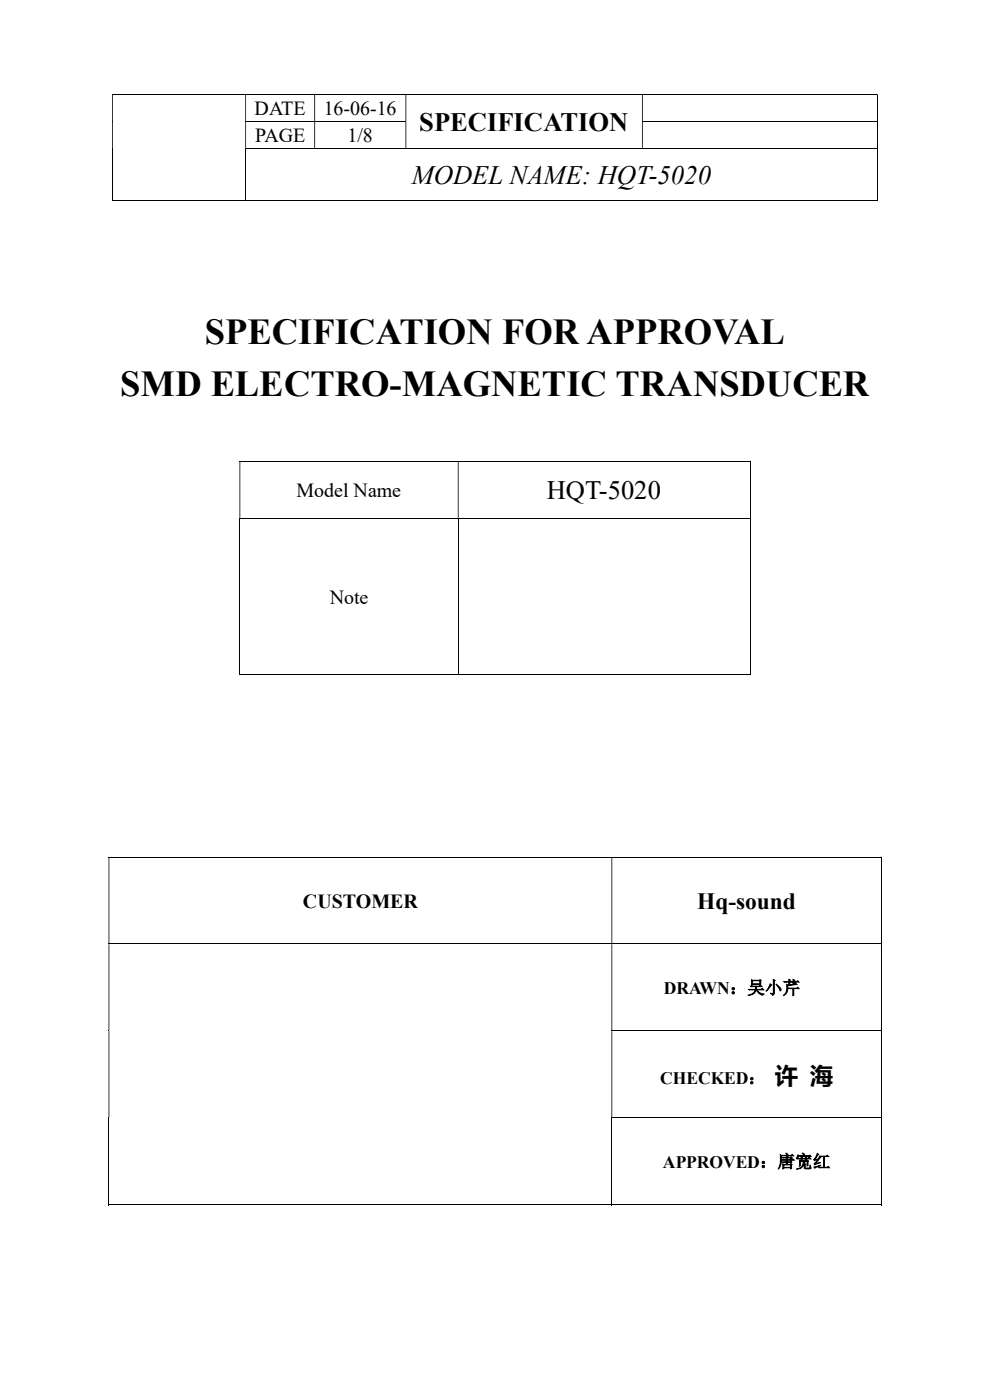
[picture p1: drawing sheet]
<svg xmlns="http://www.w3.org/2000/svg" width="210mm" height="297mm" viewBox="0 0 210 297" stroke-linecap="round" stroke-linejoin="round" font-family="sans-serif">
<defs><g id="words">
<g font-size="7.7">
<text x="43.5" y="73">SPECIFICATION FOR APPROVAL</text>
<text x="25.5" y="84">SMD ELECTRO-MAGNETIC TRANSDUCER</text>
</g>
<g font-size="5.6">
<text x="88.9" y="27.8">SPECIFICATION</text>
<text x="87.4" y="39.1">MODEL NAME: HQT-5020</text>
<text x="116" y="105.9">HQT-5020</text>
</g>
<g font-size="5">
<text x="147.9" y="192.8">Hq-sound</text>
<text x="164.4" y="229.9">许 海</text>
</g>
<g font-size="4.2">
<text x="54" y="24.5">DATE</text>
<text x="68.7" y="24.5">16-06-16</text>
<text x="54.1" y="30.1">PAGE</text>
<text x="73.7" y="30.1">1/8</text>
<text x="62.9" y="105.4">Model Name</text>
<text x="69.9" y="128.1">Note</text>
<text x="64.3" y="192.6">CUSTOMER</text>
</g>
<g font-size="3.7">
<text x="140.8" y="210.8">DRAWN：吴小芹</text>
<text x="140" y="229.9">CHECKED：</text>
<text x="140.6" y="247.7">APPROVED：唐宽红</text>
</g>
</g></defs>
<g fill="none" stroke="#000" stroke-width=".21">
<path d="M23.8 20.1h162.3M23.9 31.5v11.2M52 25.8h34M52 31.5h134.1M52.1 31.5v11.2M136.2 25.8h49.9M186.1 20.2v5.5M186.1 25.9v5.5M186.1 31.5v11.2M23.8 42.6h28.2M52.2 42.6h133.9M50.8 97.8h108.2"/>
<path d="M159.1 97.9v12M50.8 109.9h108.2M50.9 110v33.2M97.2 110v33.2M159.1 110v33.2M50.8 143.1h46.3M97.3 143.1h61.7M23 181.8h163.9M186.9 181.9v18.3M23 200.2h163.9M129.7 218.7h57.2M186.9 200.3v18.3"/>
<path d="M186.9 218.8v18.2M23.1 237.2v18.5M129.7 237.1h57.2M129.8 237.2v18.5M186.9 237.2v18.5M23 255.6h106.7M129.9 255.6h57"/>
</g>
<g fill="#000">
<path d="M186.1 20h.1v.2h-.1zM23.8 20.2h.2v5.5h-.2zM52 20.2h.2v5.5h-.2zM66.7 20.2h.1v5.5h-.1zM86 20.2h.2v5.5h-.2zM136.2 20.2h.2v5.5h-.2z" fill-rule="evenodd"/>
<path d="M186.1 25.7h.1v.2h-.1zM23.8 25.9h.2v5.5h-.2zM52 25.9h.2v5.5h-.2zM66.7 25.9h.1v5.5h-.1zM86 25.9h.2v5.5h-.2zM136.2 25.9h.2v5.5h-.2z" fill-rule="evenodd"/>
<path d="M159 97.7h.2v.2h-.2zM50.8 97.9h.2v12h-.2zM97.1 97.9h.2v12h-.2z" fill-rule="evenodd"/>
<path d="M186.9 181.7h.1v.2h-.1zM23 181.9h.2v18.3h-.2zM129.7 181.9h.2v18.3h-.2z" fill-rule="evenodd"/>
<path d="M186.9 200.2h.1v.1h-.1zM23 200.3h.2v18.3h-.2zM129.7 200.3h.2v18.3h-.2z" fill-rule="evenodd"/>
<path d="M186.9 218.6h.1v.2h-.1zM23 218.8h.2v18.2h-.2zM129.7 218.8h.2v18.2h-.2z" fill-rule="evenodd"/>
</g>
<path d="M23.8 25.7h.2v.2h-.2zM23.8 31.4h.2v.1h-.2zM86 25.7h.2v.2h-.2zM186.1 31.4h.1v.1h-.1zM186.1 42.5h.1v.2h-.1zM159 109.9h.2v.1h-.2zM159 143h.2v.2h-.2zM23 218.6h.2v.2h-.2zM23 237h.2v.2h-.2zM186.9 237h.1v.2h-.1zM186.9 255.5h.1v.2h-.1z" fill="#000"/>
<use href="#words"/>
</svg>
